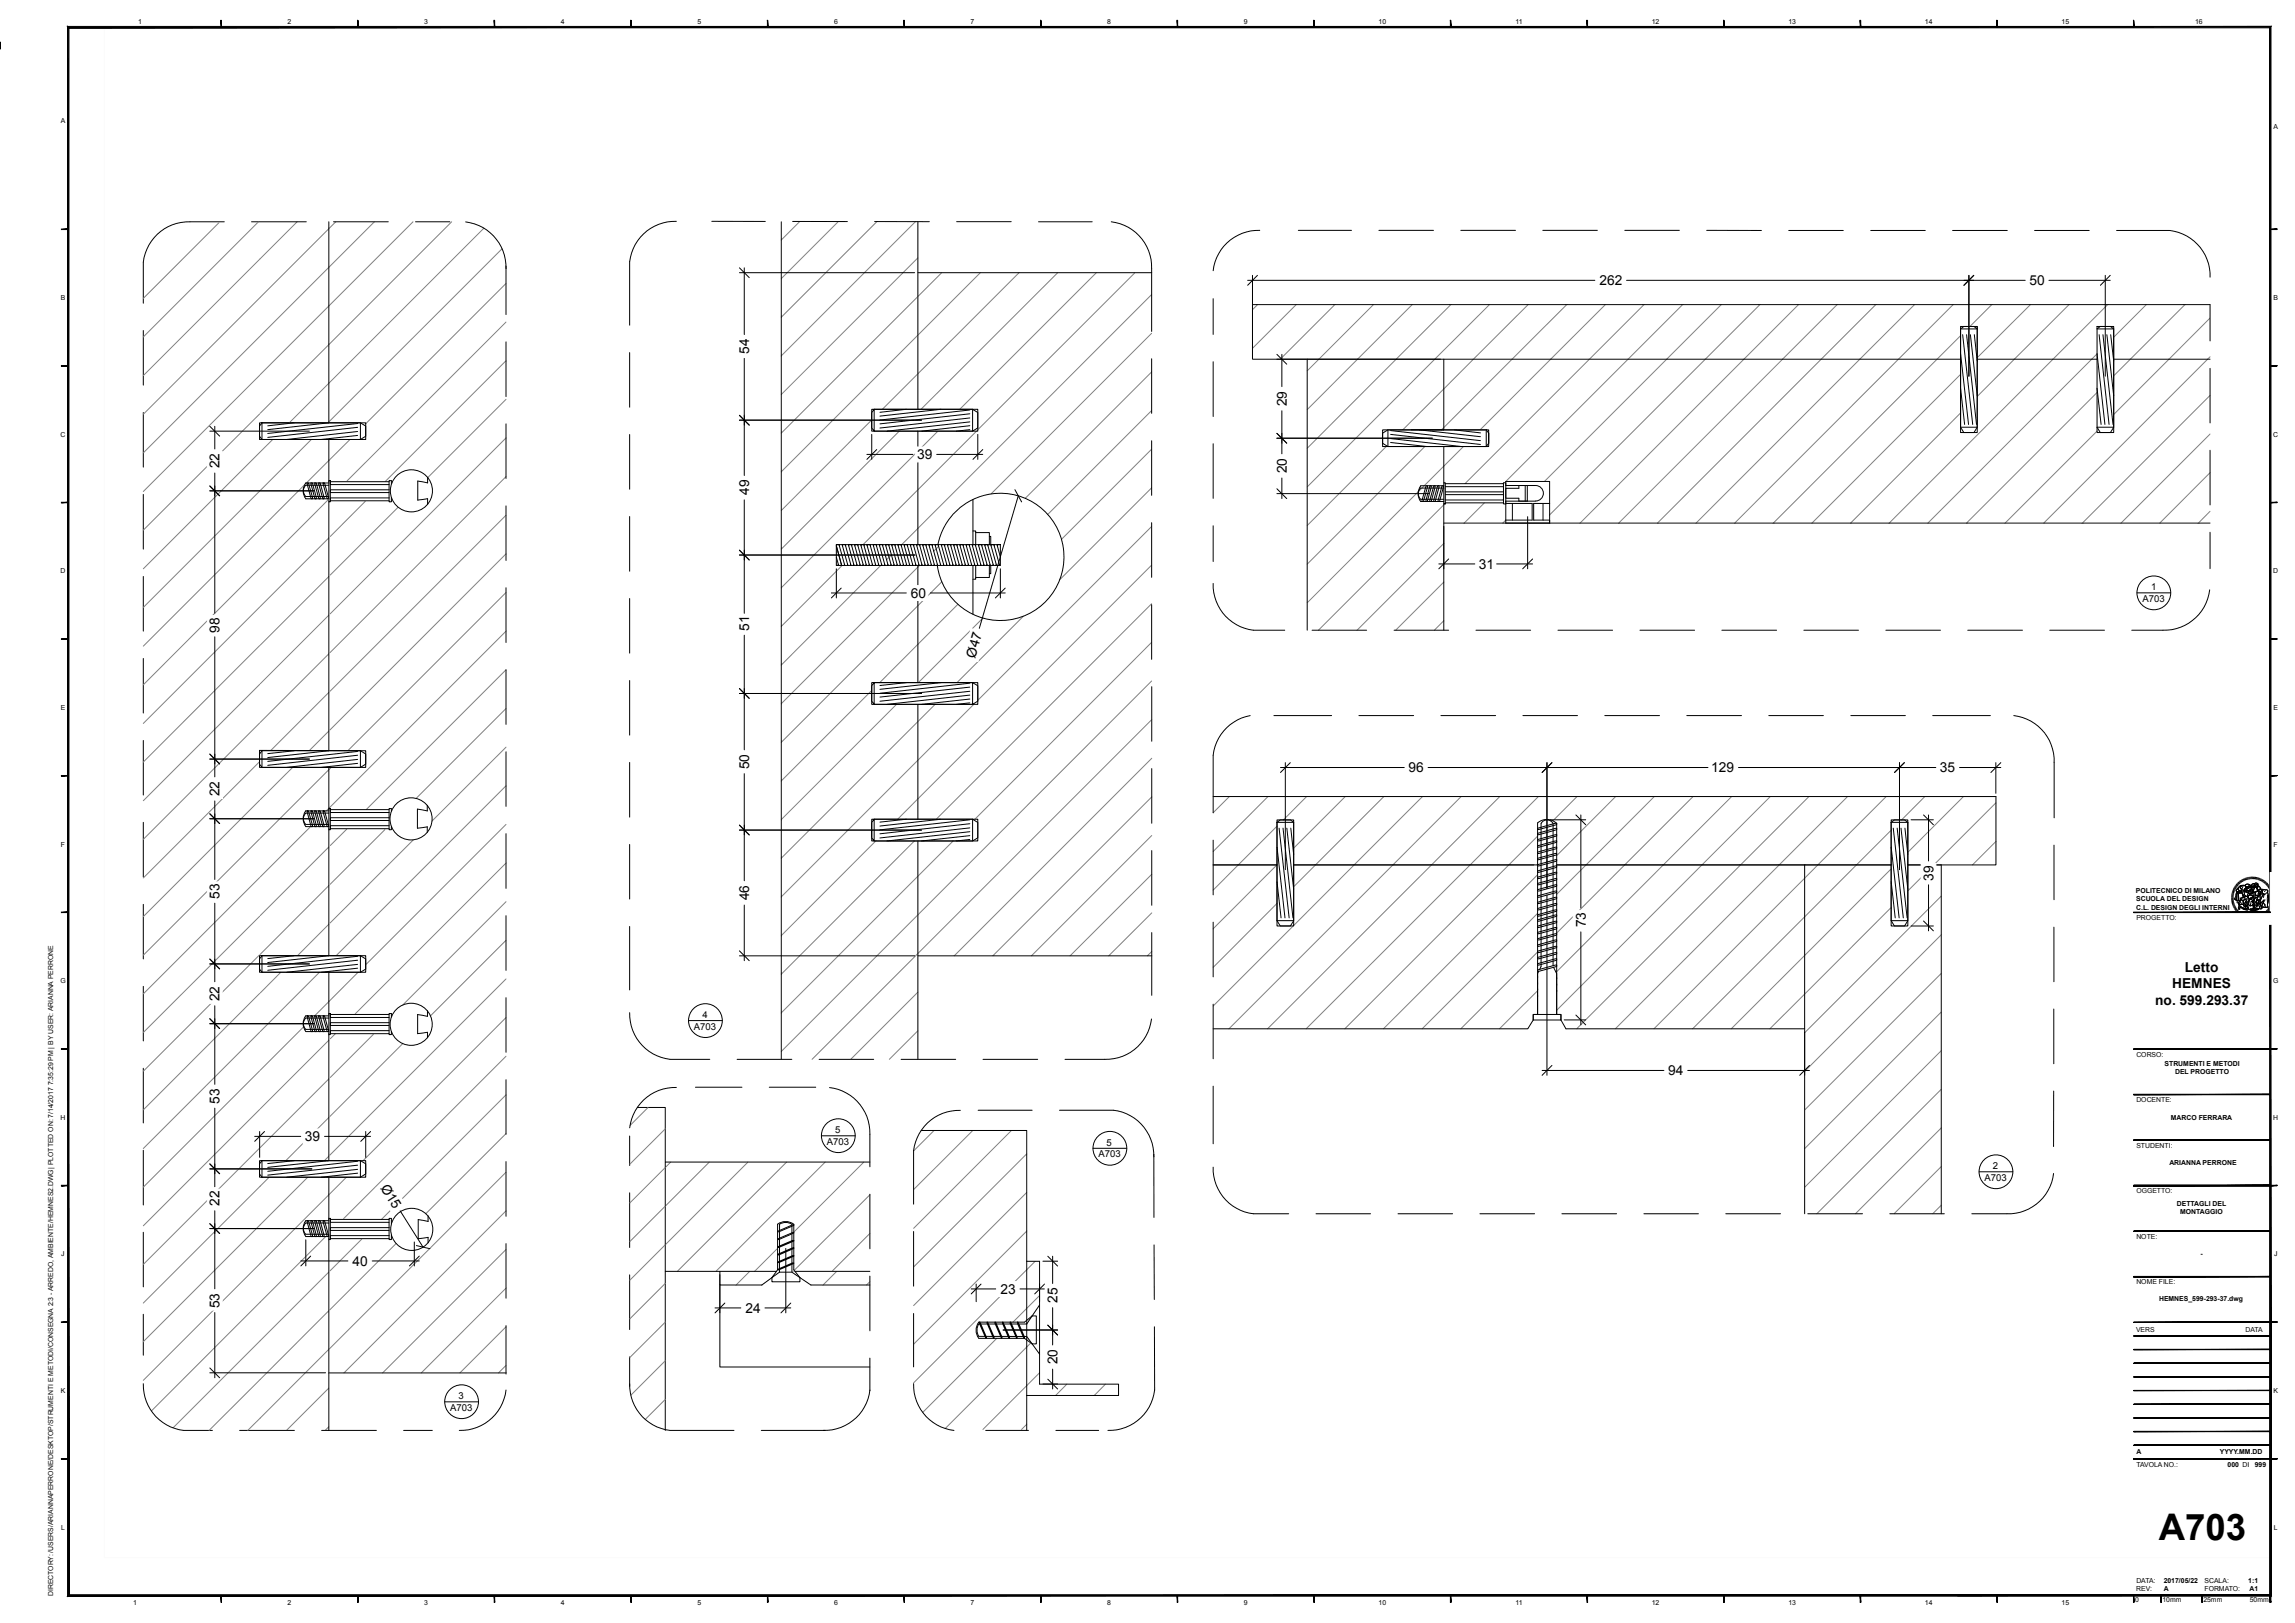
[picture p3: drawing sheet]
<svg xmlns="http://www.w3.org/2000/svg" width="840mm" height="594mm" viewBox="0 0 840 594" stroke-linecap="round" stroke-linejoin="round" font-family="sans-serif">
<defs><g id="words">
<text font-size="13.4" x="790.1" y="563.7">A703</text>
<g font-size="5">
<text x="585.4" y="104.4">262</text>
<text x="742.8" y="104.4">50</text>
<text x="274.2" y="129.6" transform="rotate(-90 274.2 129.6)">54</text>
<text x="471" y="148.7" transform="rotate(-90 471 148.7)">29</text>
<text x="80.4" y="171.4" transform="rotate(-90 80.4 171.4)">22</text>
<text x="335.7" y="168.1">39</text>
<text x="471" y="173.2" transform="rotate(-90 471 173.2)">20</text>
<text x="274.2" y="181.2" transform="rotate(-90 274.2 181.2)">49</text>
<text x="541.3" y="208.2">31</text>
<text x="333.4" y="218.8">60</text>
<text x="80.4" y="231.5" transform="rotate(-90 80.4 231.5)">98</text>
<text x="274.2" y="230.9" transform="rotate(-90 274.2 230.9)">51</text>
<text x="356.9" y="241" transform="rotate(-74 356.9 241)">Ø47</text>
<text x="274.2" y="281.6" transform="rotate(-90 274.2 281.6)">50</text>
<text x="515.5" y="282.7">96</text>
<text x="626.4" y="282.7">129</text>
<text x="710.1" y="282.7">35</text>
<text x="80.4" y="291.4" transform="rotate(-90 80.4 291.4)">22</text>
<text x="707.6" y="322.3" transform="rotate(-90 707.6 322.3)">39</text>
<text x="80.4" y="329" transform="rotate(-90 80.4 329)">53</text>
<text x="274.2" y="329.5" transform="rotate(-90 274.2 329.5)">46</text>
<text x="580.4" y="339.4" transform="rotate(-90 580.4 339.4)">73</text>
<text x="799.7" y="355.6">Letto</text>
<text x="795.1" y="361.6">HEMNES</text>
<text x="80.4" y="366.4" transform="rotate(-90 80.4 366.4)">22</text>
<text x="788.8" y="367.6">no. 599.293.37</text>
<text x="610.6" y="393.6">94</text>
<text x="80.4" y="404" transform="rotate(-90 80.4 404)">53</text>
<text x="111.6" y="417.7">39</text>
<text x="139.1" y="434.7" transform="rotate(58 139.1 434.7)">Ø15</text>
<text x="80.4" y="441.4" transform="rotate(-90 80.4 441.4)">22</text>
<text x="129.1" y="463.3">40</text>
<text x="366.2" y="473.5">23</text>
<text x="80.4" y="478.9" transform="rotate(-90 80.4 478.9)">53</text>
<text x="387.1" y="476.9" transform="rotate(-90 387.1 476.9)">25</text>
<text x="272.8" y="480.5">24</text>
<text x="387.1" y="499.4" transform="rotate(-90 387.1 499.4)">20</text>
</g>
<g font-size="3.5">
<text x="784.1" y="220.2">A703</text>
<text x="787.3" y="216">1</text>
<text x="254" y="376.8">A703</text>
<text x="257.1" y="372.6">4</text>
<text x="302.6" y="418.9">A703</text>
<text x="305.7" y="414.8">5</text>
<text x="405" y="419.3">5</text>
<text x="402" y="423.5">A703</text>
<text x="729.4" y="427.9">2</text>
<text x="726.4" y="432.1">A703</text>
<text x="167.8" y="512.1">3</text>
<text x="164.8" y="516.3">A703</text>
</g>
<g font-size="2.5">
<text x="50.6" y="8.7">1</text>
<text x="105.3" y="8.7">2</text>
<text x="155.3" y="8.7">3</text>
<text x="205.3" y="8.7">4</text>
<text x="255.3" y="8.7">5</text>
<text x="305.3" y="8.7">6</text>
<text x="355.3" y="8.7">7</text>
<text x="405.3" y="8.7">8</text>
<text x="455.3" y="8.7">9</text>
<text x="504.6" y="8.7">10</text>
<text x="554.7" y="8.7">11</text>
<text x="604.6" y="8.7">12</text>
<text x="654.6" y="8.7">13</text>
<text x="704.6" y="8.7">14</text>
<text x="754.5" y="8.7">15</text>
<text x="803.4" y="8.7">16</text>
<text x="22.2" y="44.9">A</text>
<text x="832.1" y="47.1">A</text>
<text x="22.2" y="109.8">B</text>
<text x="832.1" y="109.8">B</text>
<text x="22.1" y="159.8">C</text>
<text x="832" y="159.8">C</text>
<text x="22.1" y="209.8">D</text>
<text x="832" y="209.8">D</text>
<text x="22.2" y="259.8">E</text>
<text x="832.1" y="259.8">E</text>
<text x="22.3" y="309.8">F</text>
<text x="832.2" y="309.8">F</text>
<text x="781.8" y="326.9">POLITECNICO DI MILANO</text>
<text x="781.9" y="329.9">SCUOLA DEL DESIGN</text>
<text x="781.9" y="332.9">C.L. DESIGN DEGLI INTERNI</text>
<text x="781.9" y="336.7">PROGETTO:</text>
<text x="22.1" y="359.8">G</text>
<text x="832" y="359.8">G</text>
<text x="781.9" y="386.7">CORSO:</text>
<text x="792.3" y="390.1">STRUMENTI E METODI</text>
<text x="796.1" y="393.1">DEL PROGETTO</text>
<text x="781.9" y="403.4">DOCENTE:</text>
<text x="22.1" y="409.8">H</text>
<text x="794.6" y="409.8">MARCO FERRARA</text>
<text x="832" y="409.8">H</text>
<text x="781.9" y="420.1">STUDENTI:</text>
<text x="794" y="426.4">ARIANNA PERRONE</text>
<text x="781.9" y="436.7">OGGETTO:</text>
<text x="796.8" y="441.4">DETTAGLI DEL</text>
<text x="798" y="444.4">MONTAGGIO</text>
<text x="781.9" y="453.4">NOTE:</text>
<text x="22.4" y="459.8">J</text>
<text x="805.4" y="459.8">-</text>
<text x="832.3" y="459.8">J</text>
<text x="781.9" y="470">NOME FILE:</text>
<text x="790.2" y="476.2">HEMNES_599-293-37.dwg</text>
<text x="781.8" y="487.3">VERS</text>
<text x="821.9" y="487.3">DATA</text>
<text x="22.2" y="509.8">K</text>
<text x="832.1" y="509.8">K</text>
<text x="781.9" y="532.3">A</text>
<text x="812.5" y="532.3">YYYY.MM.DD</text>
<text x="781.9" y="536.8">TAVOLA NO.:</text>
<text x="815.3" y="536.9">000 DI</text>
<text x="825.3" y="536.9">999</text>
<text x="22.4" y="559.8">L</text>
<text x="832.2" y="559.8">L</text>
<text x="781.9" y="579.4">DATA:</text>
<text x="791.9" y="579.3">2017/05/22</text>
<text x="806.9" y="579.3">SCALA:</text>
<text x="822.9" y="579.3">1:1</text>
<text x="19.5" y="584.2" transform="rotate(-90 19.5 584.2)">DIRECTORY: /USERS/ARIANNAPERRONE/DESKTOP/STRUMENTI E METODI/CONSEGNA 2:3 - ARREDO, AMBIENTE/HEMNES2.DWG| PLOTTED ON: 7/14/2017 7:35:29 PM | BY USER: ARIANNA PERRONE</text>
<text x="48.8" y="587.3">1</text>
<text x="105.3" y="587.3">2</text>
<text x="155.3" y="587.3">3</text>
<text x="205.3" y="587.3">4</text>
<text x="255.3" y="587.3">5</text>
<text x="305.3" y="587.3">6</text>
<text x="355.3" y="587.3">7</text>
<text x="405.3" y="587.3">8</text>
<text x="455.3" y="587.3">9</text>
<text x="504.6" y="587.3">10</text>
<text x="554.7" y="587.3">11</text>
<text x="604.6" y="587.3">12</text>
<text x="654.6" y="587.3">13</text>
<text x="704.6" y="587.3">14</text>
<text x="754.5" y="587.3">15</text>
<text x="781.5" y="586.4">0</text>
<text x="781.9" y="582.3">REV:</text>
<text x="791.5" y="586.4">10mm</text>
<text x="791.9" y="582.3">A</text>
<text x="806.4" y="586.4">25mm</text>
<text x="806.9" y="582.3">FORMATO:</text>
<text x="823.4" y="582.3">A1</text>
<text x="823.5" y="586.4">50mm</text>
</g>
</g></defs>
<g fill="none" stroke="#808080" stroke-width=".37">
<path d="M80.1 81.5l-27.6 27.7M94.6 81.2l-42.1 42.1M108.8 81.2l-56.3 56.3M122.9 81.2l-27.7 27.6M137 81.2l-41.8 41.8M151.2 81.2l-56 55.9M165.3 81.2l-70.1 70M177.1 83.5l-71.2 71.2M183.8 91l-63.8 63.7M292.7 81l-6.7 6.8M306.8 81.1l-20.8 20.9M321 81.1l-35 35"/>
<path d="M335.1 81.1l-49.1 49.1M336 94.4l-50 50M344.7 99.8l-58.7 58.7M358.8 99.8l-72.8 72.9M373 99.8l-50 50M387.1 99.8l-50 50M401.3 99.8l-50 50M415.4 99.8l-57.5 57.5M95.2 108.9l-42.7 42.7M185.2 103.7l-51.3 51.4M185.2 117.9l-58.2 58.1M421.5 107.8l-91.5 91.5"/>
<path d="M460.3 111.5l-1.9 1.8M474.4 111.5l-16 16M488.6 111.5l-20 20M502.7 111.5l-24.2 24.2M516.9 111.5l-38.4 38.4M531 111.5l-52.5 52.6M545.2 111.5l-66.7 66.7M559.3 111.5l-45.9 45.8M573.4 111.5l-45.8 45.8M587.6 111.5l-45.9 45.8M601.7 111.5l-65.5 65.5M615.9 111.5l-64.8 64.7"/>
<path d="M630 111.5l-64.7 64.7M644.1 111.5l-76.9 76.9M658.3 111.5l-80 80M672.4 111.5l-79.9 80M686.6 111.5l-80 80M700.7 111.5l-79.9 80M714.9 111.5l-80 80M729 111.5l-8 8M743.2 111.5l-19.5 19.4M757.3 111.5l-33.6 33.6M771.4 111.5l-79.9 80M785.6 111.5l-12 11.9"/>
<path d="M799.7 111.5l-26.1 26.1M808.9 116.4l-35.3 35.3M95.1 137.3l-42.6 42.6M95.1 123.1l-42.6 42.7M185.2 132l-44.2 44.3M421.5 122l-58.7 58.7M421.5 136.1l-46.3 46.3M717.6 122.9l-68.5 68.6M717.6 137l-54.4 54.5M767.5 129.5l-61.9 62M808.9 130.6l-60.9 60.9M95 151.5l-42.5 42.5"/>
<path d="M185.2 146.2l-28.6 28.6M319.1 153.7l-33.1 33.1M329.1 157.8l-43.1 43.2M343.3 157.8l-57.3 57.3M357.4 157.8l-41.5 41.5M421.5 150.3l-38 38M717.6 151.2l-40.3 40.3M767.5 143.7l-47.7 47.8M767.5 157.8l-33.6 33.7M808.9 144.7l-46.7 46.8M808.9 158.9l-32.6 32.6M95.1 165.5l-42.6 42.7"/>
<path d="M95.1 179.6l-42.6 42.7M99.8 160.8l-4.6 4.6M111.4 177.5l-16.2 16.2M114 160.8l-18.8 18.7M128.1 160.8l-16 16M185.2 160.3l-64.3 64.3M185.2 174.4l-64.4 64.4M421.5 164.4l-33 33M421.5 178.5l-33.6 33.7M507.4 163.4l-28.9 28.9M521.5 163.4l-43 43.1M535.6 163.4l-57.1 57.2"/>
<path d="M808.9 173l-18.4 18.5M95.1 193.8l-42.6 42.7M120.4 182.7l-25.2 25.1M120.4 196.9l-25.2 25.1M133.7 183.5l-12.8 12.8M145.7 185.7l-24.8 24.8M185.2 188.6l-64.4 64.4M343.5 200l-1.7 1.7M421.5 192.7l-63.6 63.6M528.4 198.9l-31.7 31.8M528.8 184.4l-46.2 46.3M529.2 184l-.2 .2"/>
<path d="M543.3 184l-7.4 7.5M551.1 190.4l-1.1 1.1M808.9 187.1l-4.3 4.4M95.1 208l-42.6 42.6M120.4 211l-25.2 25.1M185.2 202.7l-64.4 64.4M185.2 216.9l-57.9 57.8M308.2 206.9l-22.2 22.4M322.4 206.9l-36.4 36.5M326.3 203.1l-1.8 1.8M336.5 206.9l-50.5 50.6M344.7 212.9l-58.7 58.8"/>
<path d="M421.5 206.8l-93 93M528.4 213l-17.6 17.7M95 236.3l-42.5 42.6M95.1 222.1l-42.6 42.7M120.4 225.1l-25.2 25.2M120.4 239.3l-25.2 25.1M185.2 231l-65.8 65.8M350.6 221.2l-28.6 28.6M359.7 226.2l-23.6 23.6M374.6 225.5l-24.3 24.3M421.5 221l-78.8 78.8M421.5 235.1l-64.7 64.7"/>
<path d="M528.4 227.2l-3.4 3.5M95 250.5l-42.5 42.6M120.4 253.4l-21.3 21.2M185.2 245.1l-51 51M185.2 259.3l-32.9 32.9M319.1 252.7l-33.1 33.1M328.1 257.8l-42.1 42.2M342.3 257.8l-56.3 56.3M356.4 257.8l-70.4 70.4M421.5 249.2l-135.5 135.6M95 278.8l-42.5 42.5M95 264.6l-42.5 42.6"/>
<path d="M120.4 267.6l-7.2 7.1M185.2 273.5l-27.1 27M421.6 263.4l-124.4 124.3M421.6 277.5l-72.4 72.3M95 292.9l-42.5 42.6M107.1 280.9l-11.9 11.8M121.2 280.9l-26 25.9M185.2 287.6l-62.2 62.2M421.6 291.7l-58.2 58.1M450 291.5l-6 6M464.1 291.5l-20.1 20.1M478.2 291.5l-8.5 8.6"/>
<path d="M492.4 291.5l-18.9 18.9M506.5 291.5l-33 33M520.7 291.5l-47.2 47.2M534.8 291.5l-85 85M548.9 291.5l-85 85M563.1 291.5l-85 85M577.2 291.5l-8.8 8.9M591.4 291.5l-21.6 21.7M605.5 291.5l-35.7 35.8M619.7 291.5l-49.9 50M633.8 291.5l-64 64.1M648 291.5l-78.2 78.3"/>
<path d="M662.1 291.5l-85 85M676.2 291.5l-85 85M690.4 291.5l-85 85M704.5 291.5l-8.5 8.6M718.7 291.5l-20.4 20.4M730.5 293.8l-32.2 32.3M95 307l-42.5 42.6M113.7 302.5l-18.5 18.5M120.4 310l-25.2 25.1M127 303.4l-6.1 6M140.9 303.6l-20 20M151.3 307.4l-30.5 30.4"/>
<path d="M185.2 301.7l-51.3 51.4M185.2 315.9l-55.2 55.2M320.5 307.8l-34.5 34.6M334.7 307.8l-48.7 48.8M348.9 307.8l-62.9 62.9M421.6 305.8l-44.1 44M421.6 320l-29.9 29.8M467.4 302.4l-23.4 23.4M467.4 316.5l-23.4 23.4M562.8 306l-70.6 70.5M692.2 303.8l-72.7 72.7M692.2 318l-58.6 58.5"/>
<path d="M730.5 308l-8.5 8.5M95 321.2l-42.5 42.5M95 335.3l-42.5 42.6M120.4 324.1l-25.2 25.2M120.4 338.3l-11.5 11.5M185.2 330l-37.8 37.8M421.6 334.1l-15.8 15.7M467.4 330.6l-23.4 23.5M473.3 338.9l-29.3 29.3M562.8 320.1l-56.5 56.4M562.8 334.3l-42.3 42.2M692.2 332.1l-44.4 44.4"/>
<path d="M710.5 328l-50 50M95 349.5l-42.5 42.6M102.8 355.8l-7.6 7.6M116.9 355.8l-21.7 21.7M131.1 355.8l-16 16M185.2 358.3l-64.5 64.5M185.2 344.1l-27.6 27.7M421.6 348.3l-1.7 1.5M562.8 348.4l-28.1 28.1M710.5 342.1l-50 50M710.5 356.3l-50 50M95 363.6l-42.5 42.6"/>
<path d="M95 377.8l-42.5 42.5M111.1 375.9l-15.9 15.8M122.7 378.4l-1.8 1.8M136.7 378.6l-15.8 15.8M143.4 371.8l-.1 .2M185.2 372.4l-52.3 52.4M336 363.1l-24.6 24.6M336 377.3l-10.5 10.4M562.8 362.6l-14 13.9M710.5 370.4l-50 50M95 391.9l-42.5 42.6M120.4 380.7l-25.2 25.1"/>
<path d="M120.4 394.9l-25.2 25.1M147.4 382l-26.6 26.6M185.2 386.6l-59.4 59.4M710.5 384.5l-50 50M710.5 398.7l-45.5 45.5M95 406l-42.5 42.6M120.4 409l-15.8 15.8M185.2 414.9l-29.3 29.3M185.2 400.7l-45.5 45.6M237.2 405.3l-6.6 6.6M243.5 413.2l-13 12.9M341.9 413.7l-7.5 7.5"/>
<path d="M356.1 413.7l-21.7 21.7M370.2 413.7l-35.8 35.9M710.5 412.8l-31.4 31.4M95 420.2l-42.5 42.6M98.5 430.8l-46 46.1M112.6 430.8l-60.1 60.2M120.4 423.1l-1.7 1.7M126.8 430.8l-74.3 74.4M185.2 429l-64.6 64.6M245.5 425.3l-15 14.9M259.6 425.3l-29.1 29.1M273.8 425.3l-43.3 43.2"/>
<path d="M287.9 425.3l-40 40M302 425.3l-40 40M316.2 425.3l-25.9 25.9M318.4 437.3l-27.5 27.5M375.8 422.3l-41.4 41.4M375.8 436.4l-41.4 41.4M710.5 427l-17.2 17.2M119.2 452.6l-63.8 63.8M132.4 453.5l-11.6 11.6M145 455.1l-24.3 24.3M185.2 457.3l-45.2 45.2M185.2 443.2l-59.3 59.3"/>
<path d="M284.4 457.1l-8.2 8.2M318.4 451.4l-13.6 13.7M375.8 450.6l-41.4 41.4M710.5 441.1l-3.1 3.1M120.4 479.7l-43.9 43.8M120.4 465.6l-57.1 57M185.2 471.4l-31 31.1M243.5 469.7l-13 13M274.4 465.3l-5 5M290.3 465.3h.1M306.2 465.3l-5 5M318.4 469.1l-1.2 1.2"/>
<path d="M378.9 461.6l-44.5 44.5M380.5 474.2l-9.7 9.7M120.4 493.8l-29.7 29.7M185.2 485.6l-16.9 16.9M185.2 499.7l-2.7 2.8M243.5 483.9l-13 12.9M243.5 498l-12.6 12.6M364.8 489.8l-27.1 27.1M377.3 491.5l-31.4 31.3M120.4 508l-15.5 15.5M243.5 512.2l-7.3 7.3M380.5 502.4l-20.8 20.8"/>
<path d="M390.5 506.6l-4.1 4.1M404.6 506.6l-4.1 4.1M120.4 522.2l-1.4 1.3M375.8 521.3l-1.9 1.9"/>
</g>
<g fill="none" stroke="#000" stroke-width=".37">
<path d="M82.1 81.2h-12.5a16.8 16.8 0 0 0-17.1 14.7v15.1M92.1 81.2h20M120.4 81.2v73.5l-22.4 2.5M122.1 81.2h20M152.1 81.2h12.5M170.4 81.2a16.7 16.7 0 0 1 14.8 17.1M185.2 97.4v17.7M247.6 81a16.7 16.7 0 0 0-17.1 14.8v23.2M260.5 81h19.6M270.6 99.8h64.2M270.6 98l3.6 3.6M272.4 98v24.4"/>
<path d="M286 81.2v306.5M290.1 81l20 .1M320.1 81.1h20M336 81.2v68.6M336 99.8h85.6M350.1 81.1h20M380.1 81.2h19.7M406.7 81.2a16.7 16.7 0 0 1 14.8 17.1v23M461.1 84.3a16.7 16.7 0 0 0-17.1 14.8M475.2 84.3h19.5M504.7 84.3h20M534.7 84.3h20"/>
<path d="M564.7 84.3h20M594.7 84.3h20M624.7 84.3h20M654.7 84.3h20M684.7 84.3h20M714.7 84.3h20M744.7 84.3h20M774.7 84.3h19.5a16.8 16.8 0 0 1 14.7 17.2M444 109.3v13.1M456.6 102.6h127.1M458.4 100.8v29.5M460.2 100.8l-3.6 3.6"/>
<path d="M595.3 102.6h146M717.6 119.5h6.1v38.8h-6.1zM720.6 100.8v36.9M722.4 100.8l-3.6 3.6M723.7 119.5v.9M749.9 102.6h22.5M767.5 119.5h6.1v38.8h-6.1zM770.6 100.8v36.9M772.4 100.8l-3.6 3.6M52.5 121v19.9M185.2 125.1v20M230.5 129.1v19.9"/>
<path d="M272.4 131.2v42.8M421.5 131.3v20M444 132.4v20M467.4 131.5h59.8M467.4 129.7l3.6 3.6M469.2 129.7v11.8M478.5 131.5v99.2M528.4 131.5v25.8h-12M717.6 120.4l1.2-.9h3.7l1.2 .9M717.6 129.4l2.9 25.9M717.6 120.4h6.1M717.6 120.4v36"/>
<path d="M718.4 122.5l3.6 32.8M719.8 122.5l3.6 32.8M721.2 122.5l2.5 22.3M722.6 122.5l1.1 9.6M723.7 120.4v36l-1.2 1.9h-3.7l-1.2-1.9M723.7 131.5h43.8M767.5 120.4l1.2-.9h3.8l1.1 .9zM767.5 129.4l2.9 25.9M768.3 122.5l3.6 32.8M769.7 122.5l3.7 32.8M771.1 122.5l2.5 22.3M772.5 122.5l1.1 9.6"/>
<path d="M773.6 120.4v36l-1.1 1.9h-3.8l-1.2-1.9h6.1M773.6 131.5h35.3M808.9 124.8v-13.3h-350.5v20h259.2M808.9 134.8v20M52.5 151v20M76.8 157.8h36.4M76.8 156l3.6 3.6M78.6 156v8.3M95 154.7h38.9v6.1h-38.9zM95.9 154.7l-.9 1.2v3.8l.9 1.1M95.9 154.7h36l2 1.2v3.8l-2 1.1M95.9 154.7v6.1"/>
<path d="M107.7 154.7l-9.7 1.2M130.9 155l-32.9 3.6M130.9 156.4l-32.9 3.7M130.9 157.9l-26 2.9M130.9 159.4l-13.3 1.4M131.9 154.7v6.1M185.2 155.1v20M230.5 159v20M270.6 153.8h66.7M270.6 152l3.6 3.6M319.1 149.8h38.8v8h-38.8zM319.1 159v9.1"/>
<path d="M320 149.8l-.9 1.2v5.6l.9 1.2v-8h36l1.9 1.2v5.6l-1.9 1.2v-8M320 157.8h36M331.8 149.8l-9.7 1.1M336 157.8v41.5M344.4 149.8l-22.3 2.5M355 150.1l-32.9 3.6M355 151.4l-32.9 3.7M355 153l-32.9 3.7M355 154.4l-30.3 3.4M355 155.8l-17.6 2M355 157.2l-4.9 .6M356 149.9h.2"/>
<path d="M357.9 159v9.1M467.4 158.6l3.6 3.6M469.2 150.3v15.8M508 157.3v6.1M509 157.6l32.9 3.7M509 159l32.9 3.7M519.5 157.3l22.4 2.5M532.2 157.3l9.7 1.1M544 157.3l.9 1.2v3.7l-.9 1.2M544 157.3h-36l-1.9 1.2v3.7l1.9 1.2M544 157.3v6.1M544.9 158.5v4.9h-38.8v-6.1h38.8v4.9"/>
<path d="M717.6 142.1l1.5 13.2M717.6 156.4h6.1M767.5 142.1l1.5 13.2M76.8 179.6h38.1M76.8 177.9l3.6 3.6M78.6 173.1v51.3M95.9 160.8h36M111.8 176.8h8.6M111.9 176.8a4.7 4.7 0 0 0 0 5.7l8.5 .1M112.4 176.8h.5l1.5 5.8h-.5zM113.8 176.8h.5l1.5 5.8h-.5zM115.2 176.8h.5l1.5 5.8h-.5z"/>
<path d="M116.7 176.8h.5l1.4 5.8h-.4zM118.3 176.8h.5l1.4 5.8h-.4zM120.4 175.9h.5v7.8h-.5zM120.4 177.6h-8.5a2.84 2.84 0 0 0 0 4.1h8.5M120.4 160.8v15.5M142.4 176.3h-21.5v1.1h21.5M142.4 179.3h-21.5v1h21.5M143.3 177.1v-1.2h-.9v7.8h.9v-1.5M156.5 174.7v2M156.5 176.7l-3.6-.6v7M317.3 166.3h16.8M320.9 164.5l-3.6 3.6"/>
<path d="M342.9 166.3h16.8M359.7 164.5l-3.6 3.6M371.5 179.2l2.4 4.5M421.5 161.3v20M444 162.4v20M467.4 160.4h56.9M467.4 178.9l3.6 3.6M469.2 174.9v7.6M508 163.4h36M509 160.5l25.9 2.9M509 161.9l13.3 1.5M522 177.8h.5v.4l-1.5 5.3h-.5z"/>
<path d="M523.4 177.8h.5v.4l-1.5 5.3h-.5zM524.8 177.8h.5v.4l-1.5 5.3h-.5zM526.2 177.8h.5v.4l-1.4 5.3h-.5zM527.8 177.8h.5v.4l-1.4 5.3h-.5zM528.4 176.7h.6v7.7h-.6zM528.4 178.6h-8.4a2.84 2.84 0 0 0 0 4.1h8.4M528.4 177.8h-8.4a4.7 4.7 0 0 0 0 5.7M528.4 163.4v13.3M529 178.1h21.3M529 177h21.3M550.3 176.7h.8v7.7h-.8zM555.9 177.7v1h-4.8v3.7h4.8v1"/>
<path d="M558.2 177.7v5.7M559 177.7v5.7M808.9 164.8v20M52.5 181v20M120.4 183.7v91.1l-22.4 2.5M142.4 182.2h-21.5v1.1h21.5M156.5 182.6v2M156.5 182.5l-3.6 .5M185.2 185.1v20M230.5 189v20.1M272.4 182.9v41.6M306.1 199.3v7.6h.7v-.4"/>
<path d="M306.1 199.3h1h-1M306.1 199.8l2 7.1h1v-.4M307.1 199.3l2.1 7.6h1v-.4M307.2 199.8v-.5h1l2.1 7.6h1v-.4M308.4 199.3h1h-1M308.4 199.3v.5M309.4 199.3l2.1 7.6h1v-.4M309.5 199.8v-.5h1l2.1 7.6h1v-.4M310.6 199.3h1h-1M310.6 199.3v.5M311.6 199.3l2.1 7.6h1v-.4M311.7 199.8v-.5h1.1l2.1 7.6h1v-.4"/>
<path d="M312.9 199.3h1h-1M312.9 199.3v.5M313.9 199.3l2.1 7.6h1v-.4M314 199.8v-.5h1l2.1 7.6h1v-.4M315.2 199.3h.9h-.9M315.2 199.3v.5M316.1 199.3l2.2 7.6h1v-.4M316.3 199.8v-.5h1l2.1 7.6h1v-.4M317.4 199.3h1h-1M317.4 199.3v.5M318.4 199.3l2.1 7.6h1v-.4M318.6 199.8v-.5h1l2.1 7.6h1v-.4"/>
<path d="M319.7 199.3h1h-1M319.7 199.3v.5M320.7 199.3l2.1 7.6h1v-.4M320.8 199.8v-.5h1l2.1 7.6h1.1v-.4M321.9 199.3h1.1h-1.1M321.9 199.3v.5M323 199.3l2.1 7.6h1v-.4M323.1 199.8v-.5h1l2.1 7.6h1v-.4M324.2 199.3h1h-1M324.2 199.3v.5M325.2 199.3l2.1 7.6h1v-.4M325.4 199.8v-.5h.9l2.2 7.6h1v-.4"/>
<path d="M326.5 199.3h1h-1M326.5 199.3v.5M327.5 199.3l2.1 7.6h1v-.4M327.6 199.8v-.5h1l2.2 7.6h.9v-.4M328.8 199.3h1h-1M328.8 199.3v.5M329.8 199.3l2.1 7.6h1v-.4M329.9 199.8v-.5h1l2.1 7.6h1v-.4M331 199.3h1h-1M331 199.3v.5M332 199.3l2.1 7.6h1.1v-.4M332.1 199.8v-.5h1.1l2.1 7.6h1v-.4"/>
<path d="M333.3 199.3h1h-1M333.3 199.3v.5M334.3 199.3l2.1 7.6h1v-.4M334.4 199.8v-.5h1l2.1 7.6h1v-.4M335.6 199.3h.9h-.9M335.6 199.3v.5M336.5 199.3l2.2 7.6h1v-.4M336.7 199.8v-.5h1l2.1 7.6h1v-.4M337.8 199.3h1h-1M337.8 199.3v.5M338.8 199.3l2.2 7.6h.9v-.4M339 199.8v-.5h1l2.1 7.6h1v-.4"/>
<path d="M340.1 199.3h1h-1M340.1 199.3v.5M341.1 199.3l2.1 7.6h1v-.4M341.2 199.8v-.5h1l2.1 7.6h1.1v-.4M342.3 199.3h1.1h-1.1M342.3 199.3v.5M343.5 199.8v-.5h1l2.1 7.6h1v-.4M344.6 199.3h1h-1M344.6 199.3v.5M345.6 199.3l2.1 7.6h1v-.4M345.8 199.8v-.5h1l2.1 7.6h1v-.4M346.9 199.3h1h-1"/>
<path d="M346.9 199.3v.5M347.9 199.3l2.1 7.6h1v-.4M348 199.8v-.5h1l2.2 7.6h.9v-.4M349.2 199.3h1h-1M349.2 199.3v.5M350.2 199.3l2.1 7.6h1v-.4M350.3 199.8v-.5h1l2.1 7.6h1v-.4M351.5 199.3h.9h-.9M351.5 199.3v.5M352.4 199.3l2.1 7.6h1.1v-.4M352.6 199.8v-.5h1l2.1 7.6h1v-.4M353.7 199.3h1h-1"/>
<path d="M353.7 199.3v.5M354.7 199.3l2.1 7.6h1v-.4M354.8 199.8v-.5h1l2.1 7.6h1v-.4M356 199.3h1h-1M356 199.3v.5M356.1 194.3h1v5M356.1 182.8v16.5M357 199.3l2.1 7.6h1v-.4M357.1 199.8v-.5h1l2.1 7.6h1v-.4M357.1 194.9h5v4.4h.5v-3h-.5M358.2 199.3h1h-1M358.2 199.3v.5"/>
<path d="M359.2 199.3l2.2 7.6h.9v-.4M359.4 199.8v-.5h1l2.1 7.6h1v-.4M360.5 199.3h1h-1M360.5 199.3v.5M361.5 199.3l2.1 7.6h1v-.4M361.6 199.8v-.5h1l2.1 7.6h1.1v-.4M362.8 199.3h1h-1M362.8 199.3v.5M363.8 199.3l2.1 7.6h.2v-7.6M363.9 199.8v-.5h1l1.2 4.5M365 199.3h1.1h-1.1v.5M372.7 181.5l-14.3 48.5"/>
<path d="M421.5 191.3v20M444 192.4v13.1M467.4 180.7h55.6M519.9 183.5h8.5M528.4 184.4v46.3M528.4 191.5h280.5M529 184h21.3M529 183h21.3M529 181h21.3M529 180h21.3M551.1 191.5v-8.1h11a2.84 2.84 0 0 0 2.8-2.9 2.84 2.84 0 0 0-2.8-2.8h-11v-1.5h16.1v15.3M551.1 184.3h9.7v6.1h-9.7"/>
<path d="M553.6 184.3v6.1M559.1 189.1v19.1M564.8 184.3v6.1M567.2 184.3h-5.9v6.1h5.9M808.9 194.8v13.3M52.5 211v20M185.2 215.1v20M230.5 219.1v19.9M270.6 203.1h64.3M270.6 201.4l3.6 3.6M304.3 217h27.4M306.1 203.9l.9 3h.9v-.4"/>
<path d="M306.1 208.2v10.6M307.9 215.2l-3.6 3.6M336 206.9v42.9M340.5 217h27.4M346.5 206.5v.4h-1l-2.1-7.6a23.3 23.3 0 0 1 35.1-15.1 23.3 23.3 0 0 1 1.8 38.3 23.3 23.3 0 0 1-36.4-11.8l-.8-3.7M356.1 206.9v17.9M357.1 206.9v5.1h-1M362.1 206.9v4.4h-5M362.1 206.9h.1M362.6 206.9v3.1h-.5M366.1 208.2v10.6M367.9 215.2l-3.6 3.6"/>
<path d="M444 213.6a16.7 16.7 0 0 0 14.8 17.1h11.4M526.6 206.4h13.2M530.2 204.6l-3.6 3.6M547.8 206.4h13.2M561 204.6l-3.7 3.6M782.2 217h12.3M808.8 215.9a16.7 16.7 0 0 1-17.1 14.8h-11.5M78.6 233.1v51.2M272.4 232.5v41.9M421.5 221.3v20M480.2 230.7h20M510.2 230.7h20"/>
<path d="M540.2 230.7h20M570.2 230.7h20M600.2 230.7h20M630.2 230.7h20M660.2 230.7h20M690.2 230.7h20M720.2 230.7h20M750.2 230.7h20.1M52.5 241v20M185.2 245.1v20M230.5 249.1v19.9M270.6 253.8h66.7"/>
<path d="M270.6 252l3.6 3.6M319.1 249.8h38.8v8h-38.8zM320 249.8l-.9 1.2v5.6l.9 1.2v-8h36l1.9 1.2v5.6l-1.9 1.2v-8M320 257.8h36M331.8 249.8l-9.7 1.1M336 257.8v42M344.4 249.8l-22.3 2.5M355 250l-32.9 3.7M355 251.5l-32.9 3.6M355 253l-32.9 3.6M355 254.4l-30.3 3.4M355 255.8l-17.6 2"/>
<path d="M355 257.2l-4.9 .6M356.2 249.9l-.2 .1M421.6 251.3v20M52.5 271v20M76.8 277.8h36.4M76.8 276l3.6 3.6M95 274.6l38.9 .2v6.1h-38.9zM95.9 274.8l-.9 1.1v3.8l.9 1.2M95.9 274.8h36l2 1.1v3.8l-2 1.2M95.9 274.8v6.1M107.7 274.8l-9.7 1M130.9 275l-32.9 3.7"/>
<path d="M130.9 276.4l-32.9 3.7M130.9 277.9l-26 3M130.9 279.4l-13.3 1.5M131.9 274.8v6.1M185.2 275.1v20M230.5 279v20.1M457.6 261.9a16.7 16.7 0 0 0-13.6 14.5v21.1M466.3 261.9h21.1M470.5 279.1v39.2M472.3 279.1l-3.6 3.6M497.4 261.9h20M527.4 261.9h20"/>
<path d="M557.4 261.9h20M566.2 279.1v46M568 279.1l-3.6 3.6M587.4 261.9h20M617.4 261.9h20M647.4 261.9h20M677.4 261.9h20M695.2 279.1v39.2M697 279.1l-3.6 3.6M707.4 261.9h21.1M730.5 279.1v11.2M732.3 279.1l-3.6 3.6"/>
<path d="M737.1 261.9a16.7 16.7 0 0 1 14.7 17.1v20.3M76.8 299.7h38.1M76.8 297.8l3.6 3.6M78.6 293.1v28.8M95.9 280.9h36M111.8 296.8h8.6M111.9 296.8a4.7 4.7 0 0 0 0 5.7h8.5M112.4 296.8h.5l1.5 5.7h-.5zM113.8 296.8h.5l1.5 5.7h-.5zM115.2 296.8h.5l1.5 5.7h-.5zM116.7 296.8h.5l1.4 5.7h-.4zM118.3 296.8h.5l1.4 5.7h-.4z"/>
<path d="M120.4 295.9h.5v7.8h-.5zM120.4 297.6h-8.5a2.84 2.84 0 0 0 0 4.1h8.5M120.4 280.9v15.4M142.4 296.3h-21.5v1.1h21.5M142.4 299.3h-21.5v1h21.5M143.3 296.9v-1h-.9v7.8h.9v-1.1M156.4 294.8v2M156.4 296.8l-3.6-.7v7l3.6-.5v2.1M272.4 283.1v39.2M319.1 299.8h38.8v8h-38.8zM320 299.8l-.9 1.2v5.6l.9 1.2v-8h36l1.9 1.2v5.6l-1.9 1.2v-8M331.8 299.8l-9.7 1.1"/>
<path d="M344.4 299.8l-22.3 2.5M356.2 299.9l-.2 .1M421.6 281.3v20M444 291.5h286.5v25h-32.2h12.2v127.7M468.7 280.9h45.3M522.7 280.9h102.4M576.8 298.3l3.6 3.6M578.6 298.3v34M636.3 280.9h72.2M704 298.3l3.6 3.6M705.9 298.3v16.8M717.2 280.9h15.1"/>
<path d="M52.5 301v20M120.4 303.3v46.5l-22.4 2.5M142.4 302.2h-21.5v1.1h21.5M185.2 305.1v20M230.5 309.1v19.9M270.6 303.8h66.7M270.6 302l3.6 3.6M320 307.8h36M336 307.8v79.9M355 300l-32.9 3.7M355 301.5l-32.9 3.7M355 303l-32.9 3.7"/>
<path d="M355 304.4l-30.3 3.4M355 305.8l-17.6 2M355 307.2l-4.9 .6M421.6 311.3v20M444 307.5v20M444 316.5h23.4M467.4 301l1.2-.9h3.7l1.2 .9M467.4 300.1h6.1v38.8h-6.1zM467.4 301h6.1M467.4 310l2.9 25.9M467.4 301v36M468.2 303.1l3.6 32.8"/>
<path d="M469.6 303.1l3.6 32.8M471 303.1l2.5 22.3M472.4 303.1l1.1 9.6M473.5 301v36l-1.2 1.9h-3.7l-1.2-1.9M561.4 316.5h-87.9h89.2M562.8 318.7l7-1.8v.5l-6.6 1.9h-.4zM562.8 316.5l7-1.9v.6l-6.6 1.7h-.4zM562.8 314.1l7-1.7v.5l-6.6 1.7h-.4zM562.8 311.8l7-1.7v.5l-6.6 1.8h-.4zM562.8 309.6l7-1.8v.5l-6.6 1.8h-.4zM562.8 307.3l7-1.8v.5l-6.6 1.8h-.4zM562.8 305l7-1.8v.5l-6.6 1.8h-.4z"/>
<path d="M562.8 303.1l7-1.8v.5l-6.6 1.8h-.4zM562.8 301.1v70.2h-1.6v2l-2 3.2h-115.2M562.8 301.2a5.1 5.1 0 0 1 6.9 .2M564 301.3v52.4l-.5 1.1M564.1 301.3a2.5 2.5 0 0 1 4.3 0l.1 52.1M567.4 300h13M569.8 301.3v70h1.5v2l1.9 3.2h87.3M569.8 316.5h122.4M660.5 316.5v127.7M692.2 301l1.2-.9h3.7l1.2 .9M692.2 300.1h6.1v38.8h-6.1zM692.2 310l2.9 25.9"/>
<path d="M692.2 301h6.1M692.2 301v36M693 303.1l3.6 32.8M694.4 303.1l3.6 32.8M695.8 303.1l2.5 22.3M697.2 303.1l1.1 9.6M698.3 301v36l-1.2 1.9h-3.7l-1.2-1.9M699.5 300h8.1M751.8 309.3v20M52.5 331v20M78.6 330.6v28.7M185.2 335.1v20.1"/>
<path d="M230.5 339.1v23.2M272.4 331.2v20.4M444 337.5v20M467.4 337h6.1M467.4 322.7l1.5 13.2M562.8 332.5l7-1.8v.5l-6.6 1.8h-.4zM562.8 330.2l7-1.8v.5l-6.6 1.8h-.4zM562.8 327.9l7-1.8v.5l-6.6 1.8h-.4zM562.8 325.6l7-1.8v.5l-6.6 1.8h-.4zM562.8 323.3l7-1.8v.6l-6.6 1.7h-.4zM562.8 321l7-1.7v.4l-6.6 1.8h-.4zM562.8 338.9l7-1.7v.5l-6.6 1.7h-.4z"/>
<path d="M562.8 336.7l7-1.8v.4l-6.6 1.9h-.4zM562.8 334.8l7-1.8v.5l-6.6 1.8h-.4zM566.2 327.5v66.1M692.2 322.7l1.5 13.2M692.2 337h6.1M699.5 338.9h8.1M704 337.1l3.6 3.6M705.9 323.8v16.9M751.8 339.3v20M816.7 327.9h.7M816.7 328.2l.7 .1M816.7 328.6h.7"/>
<path d="M816.8 327.5l.7 .1M816.9 327.2l.6 .1M816.9 326.8l.7 .2M817 326.5l.7 .2M817.1 326.2l.7 .2M817.2 325.8l.7 .3M817.4 325.5l.6 .2M817.4 328.9l-.7 .1M817.4 329.2l-.7 .1M817.5 329.6l-.7 .1M817.5 329.9l-.6 .1M817.5 325.1l.6 .3"/>
<path d="M817.6 330.2l-.7 .1M817.7 330.5l-.7 .2M817.7 324.8l.6 .4M817.8 330.8l-.7 .3M817.9 331.2l-.7 .2M817.9 324.5l.6 .4M818 331.4l-.6 .3M818.1 324.3l.5 .3M818.1 331.7l-.6 .3M818.3 332l-.6 .3M818.3 324l.6 .4M818.4 332.3l-.5 .4"/>
<path d="M818.6 323.7l.5 .4M818.6 326.2l.7 .1a.8 .8 0 0 0 1.2-.1v.6a1.33 1.33 0 0 1-1.9-.6zM818.6 326.2l.1 .5M818.6 332.6l-.6 .4M818.8 323.4l.5 .5M818.8 326.7l-.7 2.5 .3 .3M818.8 332.8l-.5 .4M818.9 325.2l.3-.2a.81 .81 0 0 0 1 1.1l.3 .1-.6 .3-.4-.2a.68 .68 0 0 1-1-.5zM819 326.8h.5l-.3 2.8-.8-.2zM819 326.8l-.6 2.6 .8 .2M819 323.2l.5 .4M819 333.1l-.5 .4"/>
<path d="M819.2 325l-.5 .5a.45 .45 0 0 0-.3 .6 .45 .45 0 0 0 .5 .3l.4-.1a.8 .8 0 0 0 1.2-.1M819.2 333.4l-.5 .4M819.3 330.3l.6 .7 1.2-.1M819.3 322.9l.4 .5M819.4 324.7l.6-.5 1.3-.2a.84 .84 0 0 0-1 .3 .84 .84 0 0 0 0 1.1h.3l-.1 .7a.92 .92 0 0 1-1.1-.3 .92 .92 0 0 1 0-1.1zM819.4 330.7a1.94 1.94 0 0 0 1.8 1.7l1 .4M819.4 326.9l1.2-.1 .6 1.2v.4l-.6 .2a.58 .58 0 0 0-.6 .2 .58 .58 0 0 0 0 .7l-.2 .3-.6-.6zM819.4 330.7l.7 .3 1-.1 .3 1 .3-.2 .2 .3-.1-.5 .3 .4-.2-.5 .5 .2a.94 .94 0 0 1-.5-1.4l.3 .1 .3 .7a.96 .96 0 0 1 .1 1.4 .96 .96 0 0 1-1.4 0 1.78 1.78 0 0 1-1.8-1.7zM819.4 333.6l-.4 .5M819.5 326.8l-.2 2.8M819.6 331.4l2 1.1a.86 .86 0 0 0 1.1-.5 .64 .64 0 0 1 .1 .9 .64 .64 0 0 1-.9 0l-1.1-.4a.51 .51 0 0 0-.5-.4 .51 .51 0 0 0-.6 .4l-.2 .3-.2-.5zM819.6 331.4l-.3 .9 .2 .5 .3-.2-.1-.3a1.49 1.49 0 0 1 1.7 .5 1.15 1.15 0 0 0 1.6-.1l-.3-.7"/>
<path d="M819.6 322.7l.4 .5M819.7 333.8l-.5 .5M819.8 329.8l-.9-.1v.8a.9 .9 0 0 1 1.6 .1M819.8 322.4l.5 .6M820 334l-.5 .5M820 328.8l1.2-.4 .4 .1 .2-.4 .9 .1a1.07 1.07 0 0 1 .5 1.4 1.07 1.07 0 0 1-1.3 .6l.4-.6a.56 .56 0 0 0-.5-.4 .56 .56 0 0 0-.5 .3l-.2 .4-.7-.7-.4 .1zM820 329.5l.4-.3a.95 .95 0 0 1 .8 .8 .95 .95 0 0 1-.5 1l-1.3-.3-.1-.4 .6-.2zM820.1 322.3l.4 .5M820.2 324.4a.91 .91 0 0 1 1.1-.4 .91 .91 0 0 1 .6 1.1l-.2 .1a2.02 2.02 0 0 0 .5 2.8l-.6 .1v.4l-.4-.1-.1-.8-.5-.8v-1.4l-.6-.5zM820.2 334.2l-.4 .6M820.3 329.1l.8 .8M820.4 329.2l-.5 .5v.4"/>
<path d="M820.4 322.1l.4 .5M820.5 334.4l-.4 .6M820.6 326.8l-1.6-.1a.85 .85 0 0 0-.7 1.3l-.5 .9 .2 .3M820.8 327.1l.2 1.4M820.8 321.9l.3 .6M820.8 334.6l-.4 .5M821 324.4a2.94 2.94 0 0 0-.1 2.9l.4 1.3 .9-.6a1.22 1.22 0 0 1-.8-1.6v-.9a.76 .76 0 0 0 .6-1 .76 .76 0 0 0-1-.5 1.25 1.25 0 0 0-1.4 .4 1.25 1.25 0 0 0-.2 1.4l1.1 .4M821 334.8l-.3 .5M821.1 321.7l.3 .6M821.2 328.4l-.6 .2a.46 .46 0 0 0-.6 .2 .46 .46 0 0 0 .1 .6M821.3 324a.84 .84 0 0 0-1 .3 .84 .84 0 0 0 0 1.1h.2M821.3 334.9l-.3 .6"/>
<path d="M821.4 321.6l.2 .6M821.5 329.2l.7 .2-.1 .4a.85 .85 0 0 0-.5 .8 .85 .85 0 0 0 .6 .8l.2 .2-.5-.2 .2 .5-.3-.4 .1 .5-.2-.3-.3 .2 .1-.3a1.85 1.85 0 0 1 0-2.4zM821.5 325.9a.57 .57 0 0 1 1 0l-.3 .1 .1 .5-.5-.1zM821.5 325.4l1-.4-.1 .6-1.2 .5zM821.5 325.9l.3 .5 .5 .1M821.6 335l-.2 .6M821.6 324.1a1.11 1.11 0 0 1 1.1-.5 1.11 1.11 0 0 1 1 .8l-.6-.2-.5 .4-.7-.1M821.7 321.4l.2 .7M821.8 323.8l1.2-.1a.45 .45 0 0 1 .6 .1 .45 .45 0 0 1-.1 .6l-.4-.1a.67 .67 0 0 1-.8 .3 .67 .67 0 0 1-.5-.8zM821.9 335.1l-.3 .7M821.9 324.4l.7 .2 .5-.4 .4 .2-.2 .6-.5 .2-.9-.1zM822.1 321.3l.1 .7"/>
<path d="M822.2 328a1.13 1.13 0 0 1 .9 .8 1.13 1.13 0 0 1-.3 1.2M822.2 335.3l-.2 .6M822.2 325.9h.9l-.3 .6a.41 .41 0 0 1-.5 0 .41 .41 0 0 1-.1-.6zM822.2 330.3l.4 1a.79 .79 0 0 1 0 1 .79 .79 0 0 1-.9 .3M822.3 325.6l.2 .3M822.4 325.4l-1.2 .7M822.4 328.9l-.8 .2M822.4 321.2l.2 .7M822.5 325l-.4 .5M822.5 328.6l.8 .5M822.5 335.3l-.2 .7M822.7 325.9h.4l-.3 .6a.41 .41 0 0 1-.5 0 .41 .41 0 0 1-.1-.6l.5 .1h-.2"/>
<path d="M822.7 329a.7 .7 0 0 1 .1 1 .7 .7 0 0 1-.9 .2M822.7 330.9l.9 .6M822.7 328.2a.94 .94 0 0 1 .8-.7 .94 .94 0 0 1 .9 .4l.2 .5-1.4 .5M822.7 321.1l.2 .7M822.8 327.9l.6-.4 .5 .1 .8 .8-1.6 .6zM822.8 335.4l-.1 .7M822.9 324.9l.1 .1M823 326.8l-.3 .5-.1 .8M823 324.5l.2 .2M823.1 330.2v1M823.1 321.1l.1 .7M823.1 324.6v.1"/>
<path d="M823.2 328.9l1-.5a.55 .55 0 0 1-.3 .7 .55 .55 0 0 1-.7-.2zM823.2 335.5l-.2 .6M823.2 328.9l.5 .3 .4-.2a.71 .71 0 0 0 .2-1.2l-1-.2-.7 .6 .4-1.4 1.2 .3 .7-.4-.1-.4 .7 .2v2.1l-.3 .6-.5 .1-.1 .5-.4 .1 .5 .2v.4l.2-.3-.1 .4a1.05 1.05 0 0 1-1.2 .9l-.9-.6 .6-1.7M823.2 329.7l-.7 1.4M823.3 329v.1M823.4 324.8l.9-.2 .1 .3-.5 .2zM823.4 321l.1 .7M823.5 325.6a.83 .83 0 0 1 1.1 .1 .83 .83 0 0 1 .1 1.1l-.1-.1a.83 .83 0 0 0-.8-1.2v.7a.47 .47 0 0 1 .1 .7 .47 .47 0 0 1-.7 0 .47 .47 0 0 1 .1-.7zM823.5 324.4l-.2 .6-.5 .2-.4-.2-.5 .1M823.5 335.6l-.1 .6M823.6 332.8l1.9-.5 1.2 .2-2 .6zM823.6 332.8l1.1 .3v.3l-1.1-.3z"/>
<path d="M823.7 325.6a.73 .73 0 0 1 .9 .6 .73 .73 0 0 1-.7 .8zM823.8 321v.7M823.8 335.6v.6M823.8 324.6a.38 .38 0 0 1 .6-.3 .38 .38 0 0 1 .1 .6M823.9 329.9l-.3 1.6 1-.2M823.9 329v.1M823.9 324.3a.46 .46 0 0 1 .6 0 .46 .46 0 0 1 .2 .5l-.9-.2zM824 328.7l.1 .1M824 329h.1M824 328.7v.1M824.1 325.8h.1M824.1 325.7l-.2 .2"/>
<path d="M824.1 321l.1 .6M824.1 335.6v.7M824.2 324.7l-.8 .1 .7 .3 .3-.2-.1-.3v.2M824.3 327.1v.7M824.4 328.5l-.4 .6-.4 .1-.3-.2M824.4 325.6l.1 .4M824.4 335.6v.7M824.5 325.8a.44 .44 0 0 0-.7-.3 .44 .44 0 0 0 0 .8l.1 .5a.47 .47 0 0 1-.7 .2 .47 .47 0 0 1 .1-.8v-.3a.78 .78 0 0 1 1.2-.3 .78 .78 0 0 1 .1 1.2l-.1-.3M824.5 321v.6M824.6 326.1l-.2 .1M824.6 325.9l-.1 .6-.6-.1M824.6 326.7l-.7 .3"/>
<path d="M824.7 333.1l2-.6v.3l-2 .6zM824.7 333.1v.3M824.7 324.8l.2-.1 .1 .4-.3 .8M824.7 329.3l.5-.1-.5 1.3v-.4l-.5-.2 .4-.1zM824.7 329.9v.5l.2-.2M824.8 335.6v.7M824.8 326.3l-.1-.4 .3-.8-.4-.6a.58 .58 0 0 1-.5-.8 .58 .58 0 0 1 .8-.3h.3l-.1 1.6 .2-.6a.39 .39 0 0 0 .3 .4 .39 .39 0 0 0 .5-.2v.8v-.2a.65 .65 0 0 1 .3 .8 .65 .65 0 0 1-.7 .4l-.2 .1M824.8 324.3l.1 .5M824.9 321l-.1 .7M824.9 329.7l-.1 .2-.1-.2M824.9 327.3l-.1 1.4M824.9 326.6l.5 .2"/>
<path d="M825 331.4l.2-.1 .1 1.1-.3-.6-.3 .7zM825.1 328.5l-.4 .5v.3M825.1 335.6l.1 .6M825.2 329.2l-.5 .1-.1 .5-.4 .1 .5 .2M825.2 327.4l-.5 .9M825.2 323.4l-.8 .1-.3 .7M825.2 321v.7M825.3 323.3a.83 .83 0 0 1 1.1 .2 .83 .83 0 0 1 0 1.1l-.3 .8 .2-1.4a.5 .5 0 0 0-.7-.3 .5 .5 0 0 0-.3 .6l-.2 .7-.1-.8zM825.3 324.4a.39 .39 0 0 0 .3 .4 .39 .39 0 0 0 .5-.2M825.3 323.3a.83 .83 0 0 1 1.1 .2 .83 .83 0 0 1 0 1.1l-.3 .8 .2-1.4a.5 .5 0 0 0-.7-.3 .5 .5 0 0 0-.3 .6l-.2 .7-.1-.9zM825.4 335.5l.1 .7M825.5 326.5a1.44 1.44 0 0 1 2 .2l-.2 .7a1 1 0 0 1-1.4 .5 1 1 0 0 1-.4-1.4z"/>
<path d="M825.5 323.9l.6-.2 .2 .5-.2 .4a.46 .46 0 0 1-.8 0 .46 .46 0 0 1 .2-.7zM825.5 328.5l.8-.1-1.5 3.6-.1-1.1zM825.5 328.5l-.9 2.6 .2 .9 .4-.7 .2 1.4-.4-.9-.3 1.1 .1-.9M825.6 324.6l.1 .1M825.6 327.5l-.3 .5 .2 .5 .8-.1 .6-.6M825.6 321l-.1 .7M825.7 324.5h.1M825.7 324.2l-.1 .1M825.8 335.5l.1 .6M825.9 321.1l-.1 .7M826 324.3l.2 .1M826 329.5l.8-.1-.5 1.5 .1 .6-.6 .1z"/>
<path d="M826 324.4h.1M826.1 335.4l.1 .7M826.2 325.1l.4 .7M826.3 321.2l-.2 .6M826.3 327.6v.1M826.3 326l1.1-.5h.8l-.7 1zM826.3 328.4l-1.1 2.2v.8M826.4 335.3l.2 .7M826.4 324.2l.6 .3 .7 1-1.3 .2-.2-.3zM826.4 327.6h-.3M826.5 324.2l.9 1M826.5 327.9h-.1"/>
<path d="M826.6 321.3l-.2 .6M826.7 332.5v.3l-2 .6-1.1-.3v-.3M826.7 335.2l.2 .7M826.8 329.4l-.5 1.2 .1 .9-.3 .1a.67 .67 0 0 1-.1-1.2v-.9M826.9 327.6l.4-.1-.1 1.8-1.2 .2 .3-1.1zM827 321.4l-.3 .7M827 335.1l.2 .6M827 327.3l-.1 .3M827 326.3l.5 .4M827.1 325.1l.5 .4M827.2 329.3l-1.2 .2M827.2 330.7l-.1 .3 .3 .2"/>
<path d="M827.3 321.5l-.3 .7M827.3 335l.3 .6M827.3 327.5v.1a4.3 4.3 0 0 1-.7 3l.5 1.4M827.5 330.5l1.1-1-.8 2.6a.37 .37 0 0 1-.3 .5 .37 .37 0 0 1-.4-.5zM827.5 326.5a1.29 1.29 0 0 1 1.9-.9 .54 .54 0 0 1 .6 .4 .54 .54 0 0 1-.2 .7 1.25 1.25 0 0 1-1.1 .7 1.25 1.25 0 0 1-1.2-.7M827.5 326.7a1.53 1.53 0 0 1-1.4 1.2 .8 .8 0 0 1-.6-1.1 .8 .8 0 0 1 1.2-.3l-.2 .6a.48 .48 0 0 0 .6-.2 .48 .48 0 0 0-.2-.6 .89 .89 0 0 0-1-.1 .89 .89 0 0 0-.4 .8M827.6 328.3v.5M827.6 334.8l.3 .6M827.6 321.7l-.3 .6M827.9 334.7l.3 .6M828 321.8l-.4 .6M828 327.4l-.9 .1"/>
<path d="M828.1 331.7l.5 .3M828.2 334.5l.3 .5M828.3 325.8l.2-.3 .9 .1a.51 .51 0 0 1 .6 .3 .51 .51 0 0 1-.1 .6l.3 1.3v2a2.05 2.05 0 0 0 0 2.2h-2.3a.87 .87 0 0 1 .3-1.2l.4-1.3-1.5 1.4v-.4a4.4 4.4 0 0 1 1.6-3.1l.2-.1a.87 .87 0 0 1-.8-.5 .87 .87 0 0 1 .2-1zM828.3 325.5l-1.1 .1-.9 .5M828.3 322l-.4 .6M828.4 330.4l.9 .9M828.4 334.3l.4 .6M828.5 327.4l-1 1.8-.4 1.7 1.5-1.4 .5-.1M828.5 325.6a.91 .91 0 0 0-.5 1 .91 .91 0 0 0 .9 .7M828.5 322.2l-.3 .6M828.6 329.5l-.8 2.6a.37 .37 0 0 1-.3 .5 .37 .37 0 0 1-.4-.5l.4-1.6M828.7 334.1l.4 .6"/>
<path d="M828.7 327.4l-.3 1.1M828.8 330.9l.1 .6 .6 .6M828.8 322.4l-.3 .5M828.9 333.9l.5 .5M829.1 326l-.3 .3M829.1 322.6l-.4 .6M829.2 333.7l.4 .5M829.4 322.9l-.4 .5M829.4 333.5l.5 .4M829.6 333.2l.5 .5M829.7 323.1l-.5 .5M829.8 333l.6 .4"/>
<path d="M829.9 327.6v3.3M829.9 326.5l.4 2-.4 2.4 .3 1.1h-2.4M829.9 323.3l-.5 .5M830 332.7l.6 .4M830.2 323.6l-.6 .4M830.2 332.5l.6 .3M830.4 323.9l-.5 .4M830.4 332.2l.6 .3M830.5 331.9l.6 .3M830.6 324.2l-.5 .3M830.7 331.6l.6 .3M830.8 324.5l-.6 .3"/>
<path d="M830.8 331.3l.7 .3M831 331l.6 .2M831 324.8l-.6 .3M831 330.7l.7 .2M831.1 330.4l.7 .2M831.2 325.1l-.6 .3M831.2 330.1l.7 .1M831.3 329.8h.6M831.3 329.4l.7 .1M831.3 328.8l.7 .1M831.3 325.4l-.6 .3M831.3 329.1h.7"/>
<path d="M831.5 325.7l-.7 .3M831.6 326.1l-.6 .2M831.7 326.4l-.7 .2M831.8 326.7l-.7 .2M831.9 327.1l-.7 .1M831.9 327.4l-.6 .2M832 327.8l-.7 .1M832 328.5h-.7M832 328.1l-.7 .1M76.8 352.8h36.4M76.8 351l3.6 3.6M95 349.8h38.9v6h-38.9z"/>
<path d="M95.9 349.8l-.9 1.2v3.7l.9 1.1M95.9 349.8h36l2 1.2v3.7l-2 1.1M95.9 349.8v6M95.9 355.8h36M107.7 349.8l-9.7 1M120.4 355.8v15.5M130.9 350l-32.9 3.7M130.9 351.4l-32.9 3.7M130.9 353l-26 2.8M130.9 354.4l-13.3 1.4M131.9 349.8v6M132.1 349.9h-.2"/>
<path d="M270.6 349.8h64.2M270.6 348l3.6 3.6M336 349.8h85.6M421.6 341.3v23M562.8 355l7-1.8v.5l-6.6 1.8h-.4zM562.8 352.7l7-1.8v.5l-6.6 1.8h-.4zM562.8 350.4l7-1.8v.5l-6.6 1.8h-.4zM562.8 348.1l7-1.7v.4l-6.6 1.8h-.4zM562.8 345.8l7-1.8v.5l-6.6 1.9h-.4zM562.8 343.6l7-1.9v.5l-6.6 1.8h-.4zM562.8 341.2l7-1.8v.6l-6.6 1.7h-.4zM562.8 357.3v.5"/>
<path d="M562.8 359.6v.5M563.2 355.5l-.4 .8v15M568.6 354l1.2 2.3v15h1.5v2h-10.1v-2h8.6M569.8 357.8v.5M578.6 341.1v34M52.5 361v20M76.8 374.7h38.1M76.8 372.9l3.6 3.5M78.6 368.1v28.8M112.4 371.8h.5l1.5 5.7h-.5zM113.8 371.8h.5l1.5 5.7h-.5zM115.2 371.8h.5l1.5 5.7h-.5z"/>
<path d="M116.7 371.8h.5l1.4 5.7h-.4zM118.3 371.8h.5l1.4 5.7h-.4zM120.4 370.9h.5v7.8h-.5zM120.4 372.6h-8.5a2.84 2.84 0 0 0 0 4.1h8.5M120.4 371.8h-8.5a4.7 4.7 0 0 0 0 5.7h8.5M120.4 378.3v46.5l-22.4 2.4M142.4 371.3h-21.5v1.1h21.5M142.4 374.3h-21.5v1h21.5M142.4 377.2h-21.5v1.1h21.5M143.3 372.2v-1.3h-.9v7.8h.9v-1.1M152.8 378.3l3.6-.5 .1 2M152.9 371.3v7"/>
<path d="M156.5 369.9l-.1 2.1-3.6-.7M185.2 365.1v20M230.5 370.6a16.8 16.8 0 0 0 14.7 17.1h14.6M252 373.5h12.4M421.5 372.9a16.7 16.7 0 0 1-17.1 14.8h-14.6M444 367.5v20M562.8 361.9v.5M562.8 364.2v.5M569.8 360.1v.5M569.8 362.4v.5M572.5 373.3h7.9M576.8 371.5l3.6 3.6"/>
<path d="M660.5 377.7v15.9M751.7 369.3v20M52.5 391v20M185.2 395.2v19.9M247.6 398a16.8 16.8 0 0 0-17.1 14.8M254.6 397.9h17M269.8 387.7h20M281.6 397.9h17M299.8 387.7h20M303.6 398a16.7 16.7 0 0 1 14.8 17.1v11.9M329.8 387.7h20M359.8 387.7h20"/>
<path d="M444 397.5v21.1M564.4 391.8h44.6M568 390l-3.6 3.6M617.7 391.8h44.6M662.3 390l-3.6 3.6M751.7 399.3l-.1 20.3M78.6 405.6v28.7M93.2 415.9h16.9M95 414.1v9.5M96.8 414.1l-3.6 3.6M118.8 415.9h16.8M133.9 414.1v9.5"/>
<path d="M135.6 414.1l-3.6 3.6M230.5 415.8v10.8M233.3 405.3h10.2v118.2M300.7 415.7h12.3M337.1 413.7h38.7v47.9M351.5 406.4a16.8 16.8 0 0 0-17.1 14.8v19.5M358 406.3h19.8M387.8 406.3h19.7a16.7 16.7 0 0 1 14.8 17.1M52.5 421v20M76.8 427.8h37.3M76.8 426l3.6 3.6M95 424.8h38.9v6h-38.9z"/>
<path d="M95.9 424.8l-.9 1.1v3.8l.9 1.1M95.9 424.8h36l2 1.1v3.8l-2 1.1M95.9 424.8v6M95.9 430.8h36M107.7 424.8l-9.7 1.1M120.4 430.8v15.5M130.9 425l-32.9 3.7M130.9 426.4l-32.9 3.7M130.9 428l-26 2.8M130.9 429.4l-13.3 1.4M131.9 424.8v6M185.2 425.1v20.1"/>
<path d="M230.5 436.6v20M243.5 425.3h74.9M318.4 437.1v20M400 420.3h12.4M422.3 422.5l.1 23.1M444 427.2a16.7 16.7 0 0 0 14.8 17h12.9M724.4 428.9h12.3M751.6 429.5a16.7 16.7 0 0 1-17 14.7h-12.9M52.5 451v20M76.8 449.6h38.1M76.8 447.9l3.6 3.6M78.6 443.1v28.6"/>
<path d="M111.8 446.8h8.6M111.9 446.8a4.7 4.7 0 0 0 0 5.7l8.5 .1M111.9 453.7v9.6M112.4 446.8h.5l1.5 5.8h-.5zM113.7 459.7l-3.6 3.6M113.8 446.8h.5l1.5 5.8h-.5zM115.2 446.8h.5l1.5 5.8h-.5zM116.7 446.8h.5l1.4 5.8h-.4zM118.3 446.8h.5l1.4 5.8h-.4zM120.4 445.9h.5v7.8h-.5zM120.4 447.6h-8.5a2.84 2.84 0 0 0 0 4.1h8.5M120.4 453.3v70.2"/>
<path d="M142.4 446.3h-21.5v1.1h21.5M142.4 449.3h-21.5v1h21.5M142.4 452.2h-21.5v1.1h21.5M143.3 447.9v-2h-.9v7.8h.9v-1.7M146.5 443.2l8.4 13.3M151.6 454.6v8.7M152.4 455.9l5 1.1M153.5 459.7l-3.6 3.6M156.7 445v2l-3.6-.6v7l3.6-.5v2M185.2 455.1v20M284.6 450.7l5.9-2.4v.2l-5.9 2.3M284.6 453.5l5.9-2.4-5.4 2.6h-.5"/>
<path d="M284.6 456.3l5.9-2.3v.2l-5.4 2.3h-.5zM284.6 459.1l5.9-2.4v.2l-5.4 2.4h-.5zM284.6 448v16.8l-2.1 2.8M285.3 448v17.6M287.6 456.9v23.6M289.8 448l-1.2-.5-1.4-.1-1.9 .6M289.9 448v17.6M290.5 448.1a4.9 4.9 0 0 0-5.9 0M290.5 448v16.8l2.3 2.8M334.4 450.7v20M383.5 459.8l3.6 3.6M385.3 459.8v10"/>
<path d="M422.4 455.6l.1 20M481.7 444.2h19.9M511.7 444.2h20M541.7 444.2h20M571.7 444.2h20M601.7 444.2h20M631.7 444.2h20M661.7 444.2h20M691.7 444.2h20M110.1 461.5h17.2M136.2 461.5h17.3M230.5 466.6v20"/>
<path d="M243.5 465.3h40.7M261.7 478.7h9.4M263.5 465.3v5h15.3l3.7-2.7M263.5 470.3v30h54.9M263.5 466.5v14M265.3 476.9l-3.6 3.6M280 478.7h9.4M282.5 467.6v1.5h10.3v-1.5M282.5 467.6l2.8-2h4.6l2.9 2M284.6 461.9l5.9-2.4v.3l-5.4 2.3zM289.4 476.9l-3.6 3.6M290.5 462.2h-.4l-5.5 2.6 5.9-2.4"/>
<path d="M291 465.3h27.4M292.8 467.6l4 2.7h21.6M318.4 467v20.1M355.5 471.7h8.9M357.3 470v6.4M359.1 470l-3.6 3.6M373.3 471.7h9M375.8 461.6v23h-17.6l-.5 1.2-.1 1.3 .6 2h17.6v34.4M375.8 461.6h4.7v45h28.9v4.1h-33.6M380.5 477.6l-2.7 4M381.7 461.6h5.4M382.3 470l-3.6 3.6"/>
<path d="M385.3 478.6v13.6M52.5 481v15M78.6 480.4v23.9M185.2 485.2v17.7M230.5 496.6v10.8M318.4 497.1v11.9M334.4 480.7v19.6M358.5 483.9h.2l2.3 5.9-2.5-5.4zM361.3 483.9l2.6 5.5v.4h-.3zM364.2 483.9h.2l2.3 5.9-2.5-5.4zM366.9 483.9l2.6 5.5v.4h-.2zM367.2 486.8h19.9"/>
<path d="M369.7 483.9h.3l2.3 5.9-2.6-5.4zM372.4 483.9h.2l2.4 5.9h-.2zM377.8 481.6h1.5v10.2h-1.5M377.8 481.6l-2 3v4.5l2 2.7M377.8 481.6l-2.8 2.3h-16.8a4.9 4.9 0 0 0 0 5.9h16.8l2.8 2M377.8 491.8l2.7 3.8M383.5 485l3.6 3.6M422.5 485.6l.1 23.1a16.7 16.7 0 0 1-17.1 14.8M52.5 506.4a16.8 16.8 0 0 0 14.7 17.1h10.5M76.8 502.4h42.4M76.8 500.7l3.6 3.6M120.4 502.5h64.8"/>
<path d="M162.8 513.1h12.3M185.2 508.7a16.7 16.7 0 0 1-17.1 14.8M230.5 506.4a16.8 16.8 0 0 0 14.7 17.1h23.4M318.4 508.7a16.7 16.7 0 0 1-17.1 14.8M334.4 506.4a16.8 16.8 0 0 0 14.8 17.1M381.7 506.5h5.4M383.5 504.8l3.6 3.6M385.3 501.1v7.3M87.7 523.5h20M117.7 523.5h20.1M147.7 523.5h10.5M278.6 523.5h23.4"/>
<path d="M360.8 523.5h15.6M386.5 523.5h15.6"/>
<circle cx="150.6" cy="179.6" r="7.7"/>
<circle cx="788.3" cy="217" r="6.2"/>
<circle cx="150.5" cy="299.7" r="7.7"/>
<circle cx="150.5" cy="374.9" r="7.7"/>
<circle cx="258.2" cy="373.5" r="6.2"/>
<circle cx="306.8" cy="415.6" r="6.2"/>
<circle cx="406.2" cy="420.3" r="6.2"/>
<circle cx="730.5" cy="428.9" r="6.2"/>
<circle cx="150.7" cy="449.9" r="7.7"/>
<circle cx="169" cy="513" r="6.2"/>
</g>
<path d="M38.2 9.9h792.8v560.2h-792.8z" fill="none" stroke="#fbfbfb" stroke-width=".37"/>
<g fill="#000" stroke="#000" stroke-width=".37">
<path d="M0 15.4l.1 2.5zM0 15.4l.1 2.5z"/>
<path d="M24.7 9.7l.5 574v-573.5zM24.7 9.7l.5 574-.5 .5z"/>
<path d="M80.9 7.4l.2 2.5zM80.9 7.4l.2 2.5z"/>
<path d="M130.9 7.4l.2 2.5zM130.9 7.4l.2 2.5z"/>
<path d="M180.9 7.4l.2 2.5zM180.9 7.4l.2 2.5z"/>
<path d="M230.9 7.4l.2 2.5zM230.9 7.4l.2 2.5z"/>
<path d="M280.9 7.4l.2 2.5zM280.9 7.4l.2 2.5z"/>
<path d="M330.9 7.4l.1 2.5zM330.9 7.4l.1 2.5z"/>
<path d="M380.9 7.4l.1 2.5zM380.9 7.4l.1 2.5z"/>
<path d="M430.9 7.4l.1 2.5zM430.9 7.4l.1 2.5z"/>
<path d="M480.9 7.4l.1 2.5zM480.9 7.4l.1 2.5z"/>
<path d="M530.9 7.4l.2 2.5v-2.5zM530.9 7.4l.2 2.5h-.2z"/>
<path d="M580.9 7.4l.2 2.5v-2.5zM580.9 7.4l.2 2.5h-.2z"/>
<path d="M630.9 7.4l.2 2.5v-2.5zM630.9 7.4l.2 2.5h-.2z"/>
<path d="M680.8 7.4l.3 2.5v-2.5zM680.8 7.4l.3 2.5h-.3z"/>
<path d="M730.9 7.4l.2 2.5zM730.9 7.4l.2 2.5z"/>
<path d="M780.9 7.4l.1 2.5zM780.9 7.4l.1 2.5z"/>
<path d="M25.2 10.2h805.5l.5-.5zM24.7 9.7h806.5l-806 .5z"/>
<path d="M22.5 84l2.5-.2zM22.5 83.8h2.5z"/>
<path d="M831 84l2.5-.2zM831 83.8h2.5z"/>
<path d="M22.5 134l2.5-.2zM22.5 133.8h2.5z"/>
<path d="M831 134l2.5-.2zM831 133.8h2.5z"/>
<path d="M22.5 184l2.5-.2zM22.5 183.8h2.5z"/>
<path d="M831 184l2.5-.2zM831 183.8h2.5z"/>
<path d="M22.5 234l2.5-.2zM22.5 233.8h2.5z"/>
<path d="M831 234l2.5-.2zM831 233.8h2.5z"/>
<path d="M22.5 284l2.5-.2zM22.5 283.8h2.5z"/>
<path d="M831 284l2.5-.2zM831 283.8h2.5z"/>
<path d="M22.5 334l2.5-.2zM22.5 333.8h2.5z"/>
<path d="M781 334l50-.2zM781 333.8h50z"/>
<path d="M831 334l2.5-.2zM831 333.8h2.5z"/>
<path d="M22.5 384h2.5v-.2zM22.5 383.8h2.5l-2.5 .2z"/>
<path d="M781 384h50v-.2zM781 383.8h50l-50 .2z"/>
<path d="M831 384h2.5v-.2zM831 383.8h2.5l-2.5 .2z"/>
<path d="M781 417.2h50zM781 417.3l50-.1z"/>
<path d="M781 400.7l50-.2zM781 400.5h50z"/>
<path d="M781 417.3l50-.1zM781 417.2h50z"/>
<path d="M22.5 434h2.5v-.2zM22.5 433.8h2.5l-2.5 .2z"/>
<path d="M781 433.8v.2l50-.2zM781 434l50-.2v.2z"/>
<path d="M781 433.8v.2l50-.2zM781 434l50-.2v.2z"/>
<path d="M781 433.8v.2l50-.2zM781 434l50-.2v.2z"/>
<path d="M781 433.8v.2l50-.2zM781 434l50-.2v.2z"/>
<path d="M831 434h2.5v-.2zM831 433.8h2.5l-2.5 .2z"/>
<path d="M781 450.5h50zM781 450.7l50-.2z"/>
<path d="M781 467.2h50zM781 467.3l50-.1z"/>
<path d="M781 467.2h50zM781 467.3l50-.1z"/>
<path d="M22.5 484h2.5v-.2zM22.5 483.8h2.5l-2.5 .2z"/>
<path d="M781 498.8h50zM781 499l50-.2z"/>
<path d="M781 493.8h50zM781 494l50-.2z"/>
<path d="M781 488.8h50zM781 489l50-.2z"/>
<path d="M781 483.8v.2l50-.2zM781 484l50-.2v.2z"/>
<path d="M831 484h2.5v-.2zM831 483.8h2.5l-2.5 .2z"/>
<path d="M831 484h2.5v-.2zM831 483.8h2.5l-2.5 .2z"/>
<path d="M781 518.9h50zM781 519l50-.1z"/>
<path d="M781 513.9h50zM781 514l50-.1z"/>
<path d="M781 508.9h50zM781 509l50-.1z"/>
<path d="M781 503.9h50zM781 504l50-.1z"/>
<path d="M22.5 534h2.5v-.2zM22.5 533.8h2.5l-2.5 .2z"/>
<path d="M781 533.8v.2l50-.2zM781 534l50-.2v.2z"/>
<path d="M781 533.8v.2l50-.2zM781 534l50-.2v.2z"/>
<path d="M781 528.8h50zM781 529l50-.2z"/>
<path d="M781 523.9h50zM781 524l50-.1z"/>
<path d="M831 534h2.5v-.2zM831 533.8h2.5l-2.5 .2z"/>
<path d="M831 534h2.5v-.2zM831 533.8h2.5l-2.5 .2z"/>
<path d="M831 534h2.5v-.2zM831 533.8h2.5l-2.5 .2z"/>
<path d="M831 534h2.5v-.2zM831 533.8h2.5l-2.5 .2z"/>
<path d="M25.2 583.7l-.5 .5 806-.5zM24.7 584.2l806-.5 .5 .5z"/>
<path d="M80.9 583.9l.2 2.5zM80.9 583.9l.2 2.5z"/>
<path d="M130.9 583.9l.2 2.5zM130.9 583.9l.2 2.5z"/>
<path d="M180.9 583.9l.2 2.5zM180.9 583.9l.2 2.5z"/>
<path d="M230.9 583.9l.2 2.5zM230.9 583.9l.2 2.5z"/>
<path d="M280.9 583.9l.2 2.5zM280.9 583.9l.2 2.5z"/>
<path d="M330.9 583.9l.1 2.5zM330.9 583.9l.1 2.5z"/>
<path d="M380.9 583.9l.1 2.5zM380.9 583.9l.1 2.5z"/>
<path d="M430.9 583.9l.1 2.5zM430.9 583.9l.1 2.5z"/>
<path d="M480.9 583.9l.1 2.5zM480.9 583.9l.1 2.5z"/>
<path d="M530.9 583.9l.2 2.5v-2.5zM530.9 583.9l.2 2.5h-.2z"/>
<path d="M580.9 583.9l.2 2.5v-2.5zM580.9 583.9l.2 2.5h-.2z"/>
<path d="M630.9 583.9l.2 2.5v-2.5zM630.9 583.9l.2 2.5h-.2z"/>
<path d="M680.8 583.9l.3 2.5v-2.5zM680.8 583.9l.3 2.5h-.3z"/>
<path d="M716.4 583.8v.2l60-.2zM716.4 584l60-.2v.2z"/>
<path d="M730.9 583.9l.2 2.5zM730.9 583.9l.2 2.5z"/>
<path d="M780.9 583.9l.1 2.5zM780.9 583.9l.1 2.5z"/>
<path d="M790.9 583.9l.1 2.5zM790.9 583.9l.1 2.5z"/>
<path d="M805.9 583.9l.1 2.5zM805.9 583.9l.1 2.5z"/>
<path d="M830.7 10.2v573.5l.5 .5zM830.7 10.2l.5-.5v574.5z"/>
<path d="M830.7 583.9l.5 2.5v-2.5zM830.7 583.9l.5 2.5h-.5z"/>
</g>
<g fill="#fff" stroke="#fff" stroke-width=".37">
<path d="M805.9 333.9l30.8 4.3h-30.8z"/>
<path d="M805.9 333.9h25.1l5.7 4.3z"/>
<path d="M831 319.4h5.7l-5.7 14.5z"/>
<path d="M836.7 319.4v18.8l-5.7-4.3z"/>
<path d="M269.7 323.2v7.1h5.5zM269.7 323.2h5.5v7.1z"/>
<path d="M269.7 275.4v6.9h5.5zM269.7 275.4h5.5v6.9z"/>
<path d="M269.7 225.4v6.2h5.5zM269.7 225.4h5.5v6.2z"/>
<path d="M269.7 174.9v7.1h5.5zM269.7 174.9h5.5v7.1z"/>
<path d="M269.7 123.3v6.9h5.5zM269.7 123.3h5.5v6.9z"/>
<path d="M466.4 142.4v7.1h5.5zM466.4 142.4h5.5v7.1z"/>
<path d="M466.4 167v7.1h5.5zM466.4 167h5.5v7.1z"/>
<path d="M584.6 99.9v5.4l9.8-5.4zM584.6 105.3l9.8-5.4v5.4z"/>
<path d="M742.1 99.9v5.4l6.9-5.4zM742.1 105.3l6.9-5.4v5.4z"/>
<path d="M709.4 278.2v5.5l6.9-5.5zM709.4 283.7l6.9-5.5v5.5z"/>
<path d="M626 278.2v5.5l9.4-5.5zM626 283.7l9.4-5.5v5.5z"/>
<path d="M514.9 278.2v5.5l6.9-5.5zM514.9 283.7l6.9-5.5v5.5z"/>
<path d="M703.2 316v6.9h5.4zM703.2 316h5.4v6.9z"/>
<path d="M575.9 333.2v7h5.4zM575.9 333.2h5.4v7z"/>
<path d="M365.4 469v5.5l7-5.5zM365.4 474.5l7-5.5v5.5z"/>
<path d="M382.6 470.6v7.1h5.4zM382.6 470.6h5.4v7.1z"/>
<path d="M382.6 493.1v7.1h5.4zM382.6 493.1h5.4v7.1z"/>
<path d="M272 476v5.4l7.1-5.4zM272 481.4l7.1-5.4v5.4z"/>
<path d="M75.9 472.6v6.9h5.4zM75.9 472.6h5.4v6.9z"/>
<path d="M75.9 435.2v7h5.4zM75.9 435.2h5.4v7z"/>
<path d="M75.9 397.8v6.9h5.4zM75.9 397.8h5.4v6.9z"/>
<path d="M75.9 360.2v7h5.4zM75.9 360.2h5.4v7z"/>
<path d="M75.9 322.8v6.9h5.4zM75.9 322.8h5.4v6.9z"/>
<path d="M75.9 285.2v7h5.4zM75.9 285.2h5.4v7z"/>
<path d="M75.9 225.3v6.9h5.4zM75.9 225.3h5.4v6.9z"/>
<path d="M75.9 165.2v7h5.4zM75.9 165.2h5.4v7z"/>
<path d="M332.6 214.3v5.5l7-5.5zM332.6 219.8l7-5.5v5.5z"/>
<path d="M335 163.6v5.5l6.9-5.5zM335 169.1l6.9-5.5v5.5z"/>
<path d="M111 413.2v5.5l6.9-5.5zM111 418.7l6.9-5.5v5.5z"/>
<path d="M128.2 458.8v5.4l7.1-5.4zM128.2 464.2l7.1-5.4v5.4z"/>
<path d="M355.4 230.1l-3 10.3 5.5 1.6zM355.4 230.1l5.5 1.6-3 10.3z"/>
<path d="M137.8 434.7l10.6 6.1-5.8-9.1zM137.8 434.7l10.6 6.1-4.8 3.1z"/>
<path d="M609.9 389v5.5l6.9-5.5zM609.9 394.5l6.9-5.5v5.5z"/>
<path d="M540.7 203.6v5.5l6.2-5.5zM540.7 209.1l6.2-5.5v5.5z"/>
</g>
<path d="M805.9 333.9h25.1v-14.5h5.7v18.8h-30.8z" fill="none" stroke="#fff" stroke-width=".37"/>
<use href="#words"/>
</svg>
